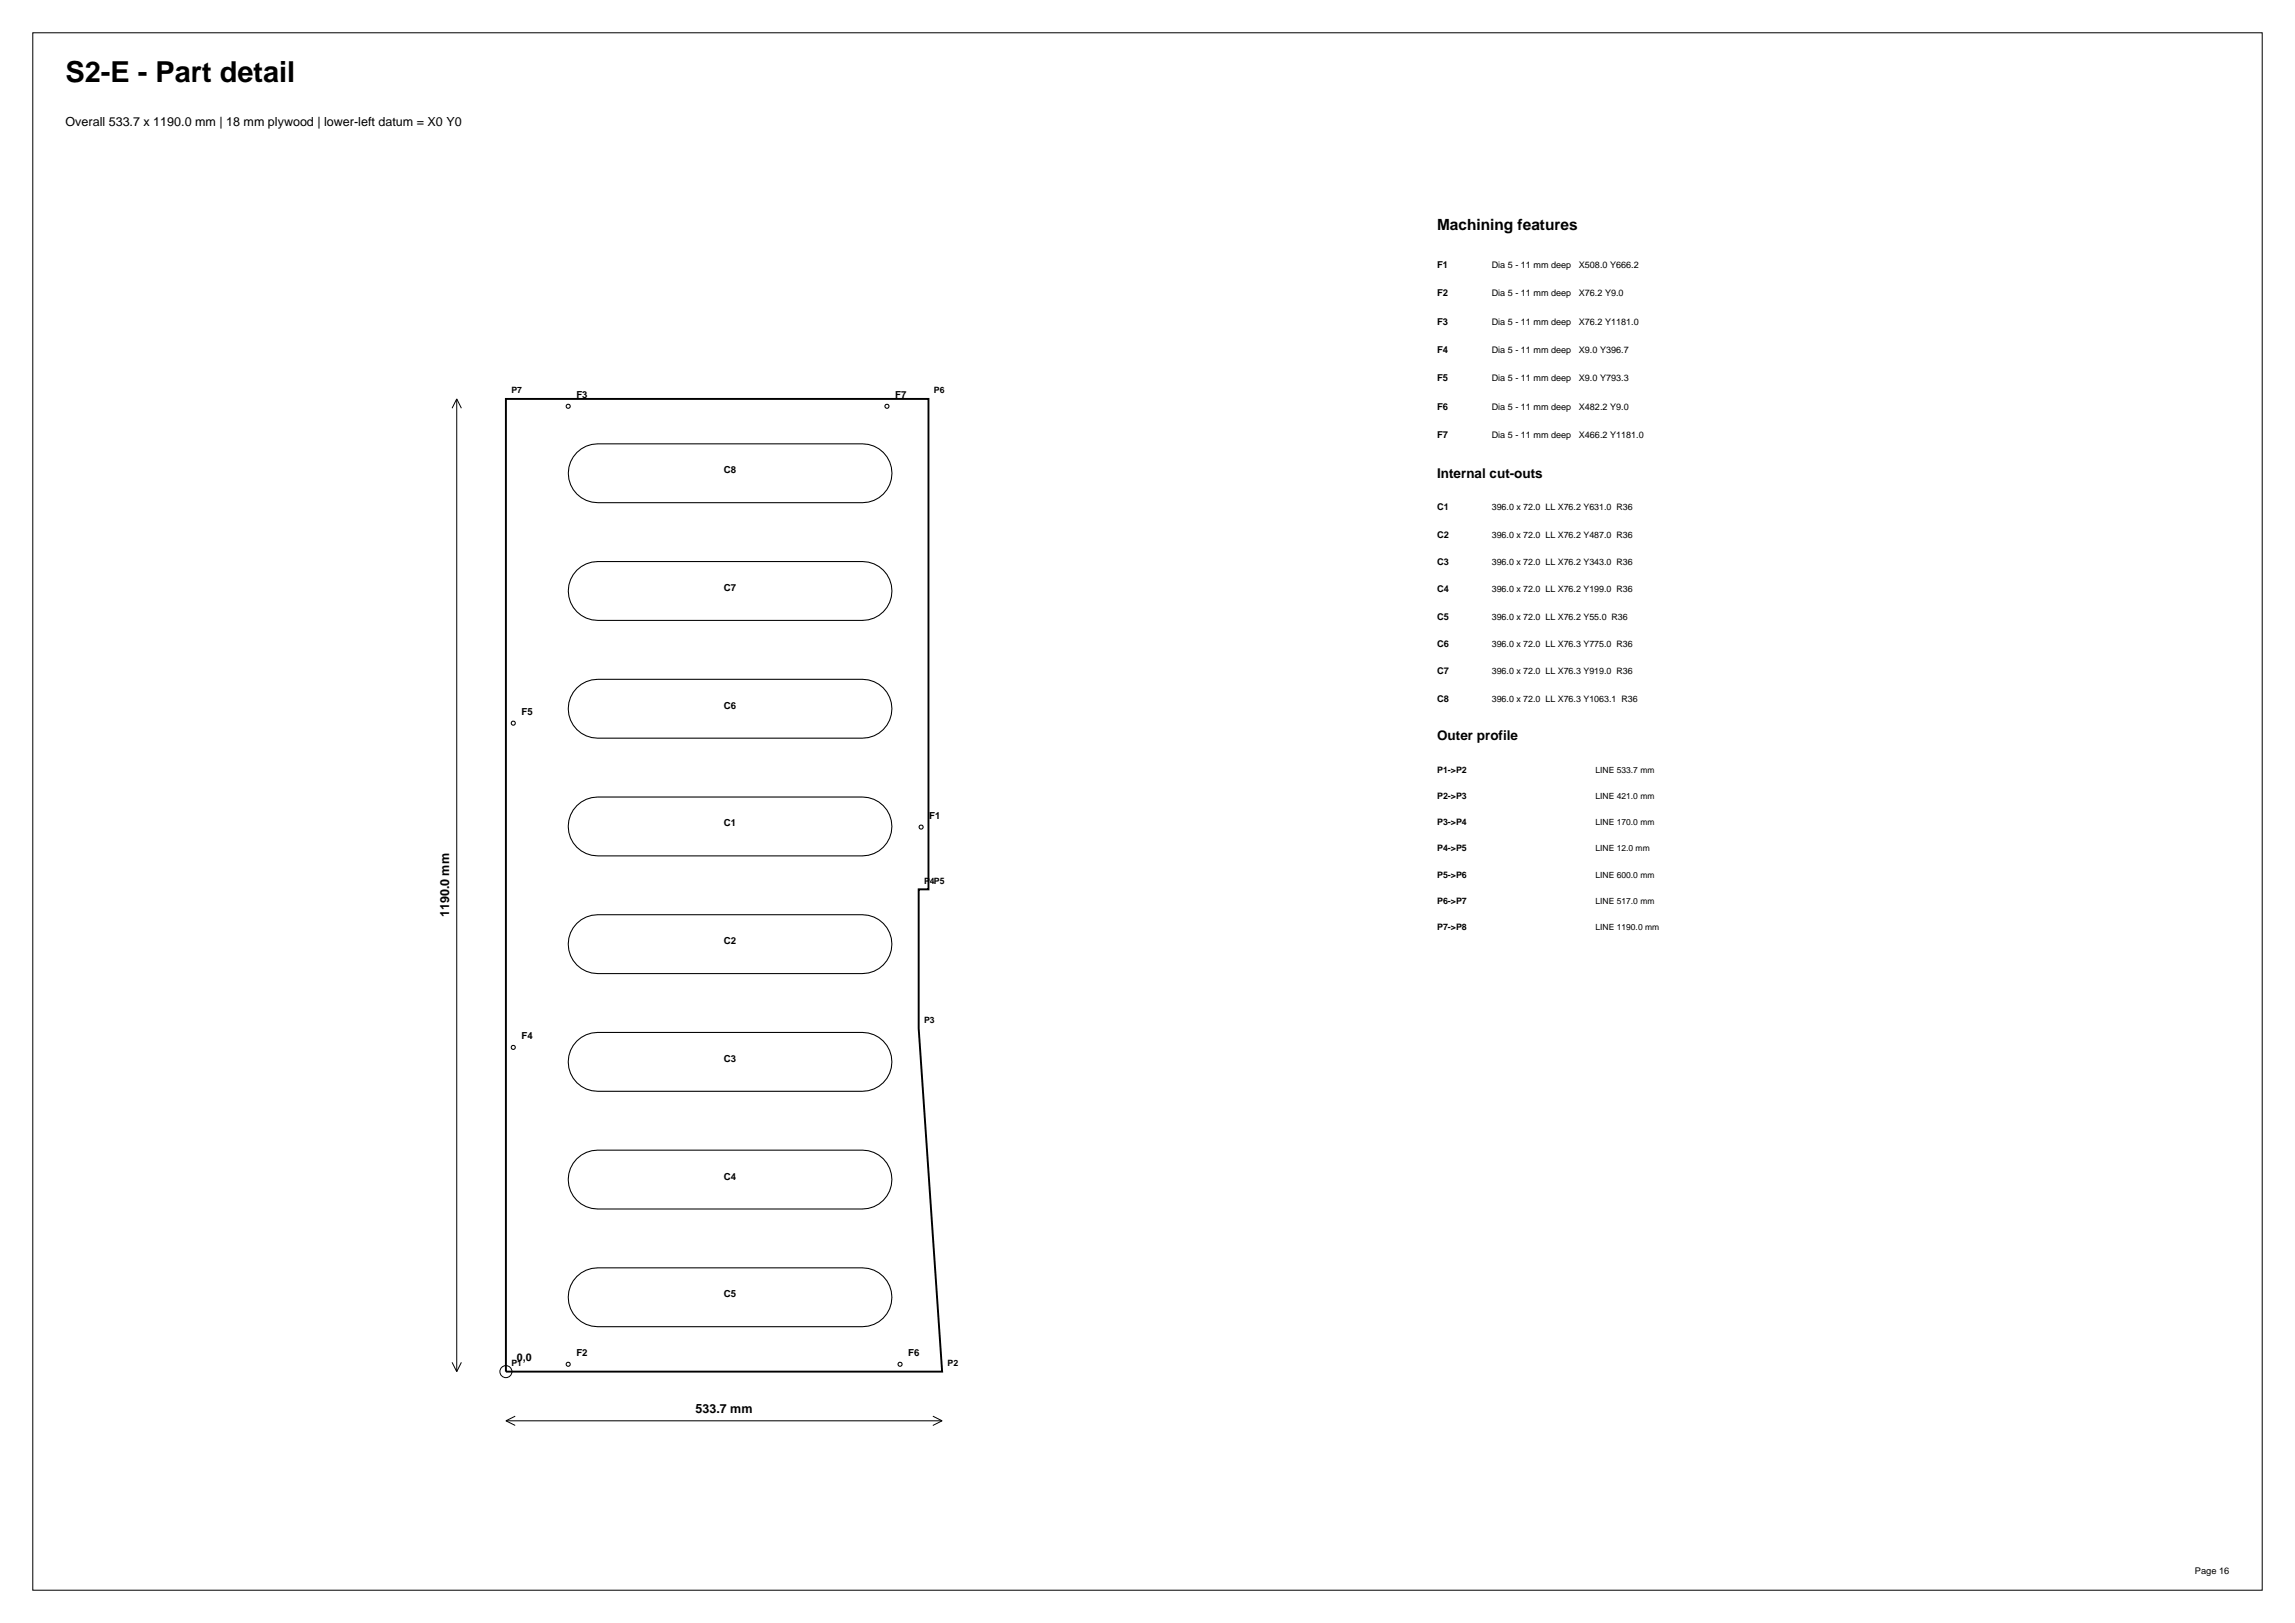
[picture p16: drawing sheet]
<svg xmlns="http://www.w3.org/2000/svg" width="420mm" height="297mm" viewBox="0 0 420 297" stroke-linecap="round" stroke-linejoin="round" font-family="sans-serif">
<defs><g id="words">
<text font-size="5.3" x="12" y="15">S2-E - Part detail</text>
<text font-size="2.8" x="263" y="42">Machining features</text>
<g font-size="2.5">
<text x="263" y="87.4">Internal cut-outs</text>
<text x="263" y="135.4">Outer profile</text>
</g>
<g font-size="2.3">
<text x="12" y="23">Overall 533.7 x 1190.0 mm | 18 mm plywood | lower-left datum = X0 Y0</text>
<text x="82.2" y="167.9" transform="rotate(-90 82.2 167.9)">1190.0 mm</text>
<text x="127.3" y="258.6">533.7 mm</text>
</g>
<text font-size="1.9" x="94.6" y="249">0,0</text>
<g font-size="1.8">
<text x="105.5" y="72.8">F3</text>
<text x="163.8" y="72.8">F7</text>
<text x="132.5" y="86.6">C8</text>
<text x="132.5" y="108.1">C7</text>
<text x="95.4" y="130.8">F5</text>
<text x="132.5" y="129.7">C6</text>
<text x="170.1" y="149.8">F1</text>
<text x="132.5" y="151.2">C1</text>
<text x="132.5" y="172.8">C2</text>
<text x="95.4" y="190.2">F4</text>
<text x="132.5" y="194.3">C3</text>
<text x="132.5" y="215.9">C4</text>
<text x="132.5" y="237.4">C5</text>
<text x="105.5" y="248.2">F2</text>
<text x="166.2" y="248.2">F6</text>
</g>
<g font-size="1.7">
<text x="263" y="49">F1</text>
<text x="273" y="49">Dia 5 - 11 mm deep</text>
<text x="288.9" y="49">X508.0 Y666.2</text>
<text x="263" y="54.2">F2</text>
<text x="263" y="59.4">F3</text>
<text x="273" y="54.2">Dia 5 - 11 mm deep</text>
<text x="273" y="59.4">Dia 5 - 11 mm deep</text>
<text x="288.9" y="54.2">X76.2 Y9.0</text>
<text x="288.9" y="59.4">X76.2 Y1181.0</text>
<text x="263" y="64.6">F4</text>
<text x="273" y="64.6">Dia 5 - 11 mm deep</text>
<text x="288.9" y="64.6">X9.0 Y396.7</text>
<text x="263" y="69.8">F5</text>
<text x="273" y="69.8">Dia 5 - 11 mm deep</text>
<text x="288.9" y="69.8">X9.0 Y793.3</text>
<text x="263" y="75">F6</text>
<text x="273" y="75">Dia 5 - 11 mm deep</text>
<text x="288.9" y="75">X482.2 Y9.0</text>
<text x="263" y="80.2">F7</text>
<text x="273" y="80.2">Dia 5 - 11 mm deep</text>
<text x="288.9" y="80.2">X466.2 Y1181.0</text>
<text x="263" y="93.4">C1</text>
<text x="263" y="98.4">C2</text>
<text x="263" y="103.4">C3</text>
<text x="263" y="108.4">C4</text>
<text x="263" y="113.4">C5</text>
<text x="263" y="118.4">C6</text>
<text x="263" y="123.4">C7</text>
<text x="263" y="128.4">C8</text>
<text x="401.7" y="288">Page 16</text>
</g>
<g font-size="1.6">
<text x="93.6" y="72">P7</text>
<text x="170.9" y="72">P6</text>
<text x="273" y="93.4">396.0 x 72.0 LL X76.2 Y631.0 R36</text>
<text x="273" y="98.4">396.0 x 72.0 LL X76.2 Y487.0 R36</text>
<text x="273" y="103.4">396.0 x 72.0 LL X76.2 Y343.0 R36</text>
<text x="273" y="108.4">396.0 x 72.0 LL X76.2 Y199.0 R36</text>
<text x="273" y="113.4">396.0 x 72.0 LL X76.2 Y55.0 R36</text>
<text x="273" y="118.4">396.0 x 72.0 LL X76.3 Y775.0 R36</text>
<text x="273" y="123.4">396.0 x 72.0 LL X76.3 Y919.0 R36</text>
<text x="273" y="128.4">396.0 x 72.0 LL X76.3 Y1063.1 R36</text>
<text x="263" y="141.4">P1-&gt;P2</text>
<text x="292" y="141.4">LINE 533.7 mm</text>
<text x="263" y="146.2">P2-&gt;P3</text>
<text x="292" y="146.2">LINE 421.0 mm</text>
<text x="263" y="151">P3-&gt;P4</text>
<text x="263" y="155.8">P4-&gt;P5</text>
<text x="292" y="151">LINE 170.0 mm</text>
<text x="292" y="155.8">LINE 12.0 mm</text>
<text x="169.1" y="161.7">P4P5</text>
<text x="263" y="160.6">P5-&gt;P6</text>
<text x="292" y="160.6">LINE 600.0 mm</text>
<text x="263" y="165.4">P6-&gt;P7</text>
<text x="292" y="165.4">LINE 517.0 mm</text>
<text x="263" y="170.2">P7-&gt;P8</text>
<text x="292" y="170.2">LINE 1190.0 mm</text>
<text x="169.1" y="187.2">P3</text>
<text x="93.6" y="250">P1</text>
<text x="173.4" y="250">P2</text>
</g>
</g></defs>
<g fill="none" stroke="#000" stroke-width=".18">
<path d="M6 6h408v285h-408zM83.6 73v178M83.6 73l-.9 1.7M83.6 73l.8 1.7M82.7 249.3l.9 1.7M84.4 249.3l-.8 1.7M92.6 260h79.8M92.6 260l1.7 .9M94.3 259.2l-1.7 .8M170.7 259.2l1.7 .8M172.4 260l-1.7 .9"/>
<circle cx="92.6" cy="251" r="1.1"/>
</g>
<path d="M92.6 73h77.3v89.7h-1.8v25.5l4.3 62.8h-79.8z" fill="none" stroke="#000" stroke-width=".35"/>
<g fill="none" stroke="#000" stroke-width=".19">
<path d="M105.6 82.8a5.4 5.4 0 0 1 3.8-1.6h48.5a5.4 5.4 0 0 1 5.3 5.4 5.4 5.4 0 0 1-5.3 5.4h-48.5a5.4 5.4 0 0 1-5-3.3 5.4 5.4 0 0 1 1.2-5.9zM105.6 104.3a5.4 5.4 0 0 1 3.8-1.5h48.4a5.4 5.4 0 0 1 5.4 5.3 5.4 5.4 0 0 1-5.4 5.4h-48.4a5.4 5.4 0 0 1-5-3.3 5.4 5.4 0 0 1 1.2-5.9zM105.6 125.9a5.4 5.4 0 0 1 3.8-1.6h48.4a5.4 5.4 0 0 1 5.4 5.4 5.4 5.4 0 0 1-5.4 5.4h-48.4a5.4 5.4 0 0 1-5-3.3 5.4 5.4 0 0 1 1.2-5.9zM105.6 147.4a5.4 5.4 0 0 1 3.8-1.5h48.4a5.4 5.4 0 0 1 5.4 5.3 5.4 5.4 0 0 1-5.4 5.4h-48.4a5.4 5.4 0 0 1-5-3.3 5.4 5.4 0 0 1 1.2-5.9zM105.6 169a5.4 5.4 0 0 1 3.8-1.6h48.4a5.4 5.4 0 0 1 5.4 5.4 5.4 5.4 0 0 1-5.4 5.4h-48.4a5.4 5.4 0 0 1-5-3.4 5.4 5.4 0 0 1 1.2-5.8zM105.6 190.5a5.4 5.4 0 0 1 3.8-1.6h48.4a5.4 5.4 0 0 1 5.4 5.4 5.4 5.4 0 0 1-5.4 5.4h-48.4a5.4 5.4 0 0 1-5-3.3 5.4 5.4 0 0 1 1.2-5.9zM105.6 212a5.4 5.4 0 0 1 3.8-1.5h48.4a5.4 5.4 0 0 1 5.4 5.4 5.4 5.4 0 0 1-5.4 5.3h-48.4a5.4 5.4 0 0 1-5-3.3 5.4 5.4 0 0 1 1.2-5.9zM105.6 233.6a5.4 5.4 0 0 1 3.8-1.6h48.4a5.4 5.4 0 0 1 5.4 5.4 5.4 5.4 0 0 1-5.4 5.4h-48.4a5.4 5.4 0 0 1-5-3.3 5.4 5.4 0 0 1 1.2-5.9z"/>
<circle cx="104" cy="74.3" r=".37"/>
<circle cx="162.3" cy="74.3" r=".37"/>
<circle cx="93.9" cy="132.3" r=".37"/>
<circle cx="168.6" cy="151.3" r=".37"/>
<circle cx="93.9" cy="191.7" r=".37"/>
<circle cx="104" cy="249.7" r=".37"/>
<circle cx="164.7" cy="249.7" r=".37"/>
</g>
<use href="#words"/>
</svg>
